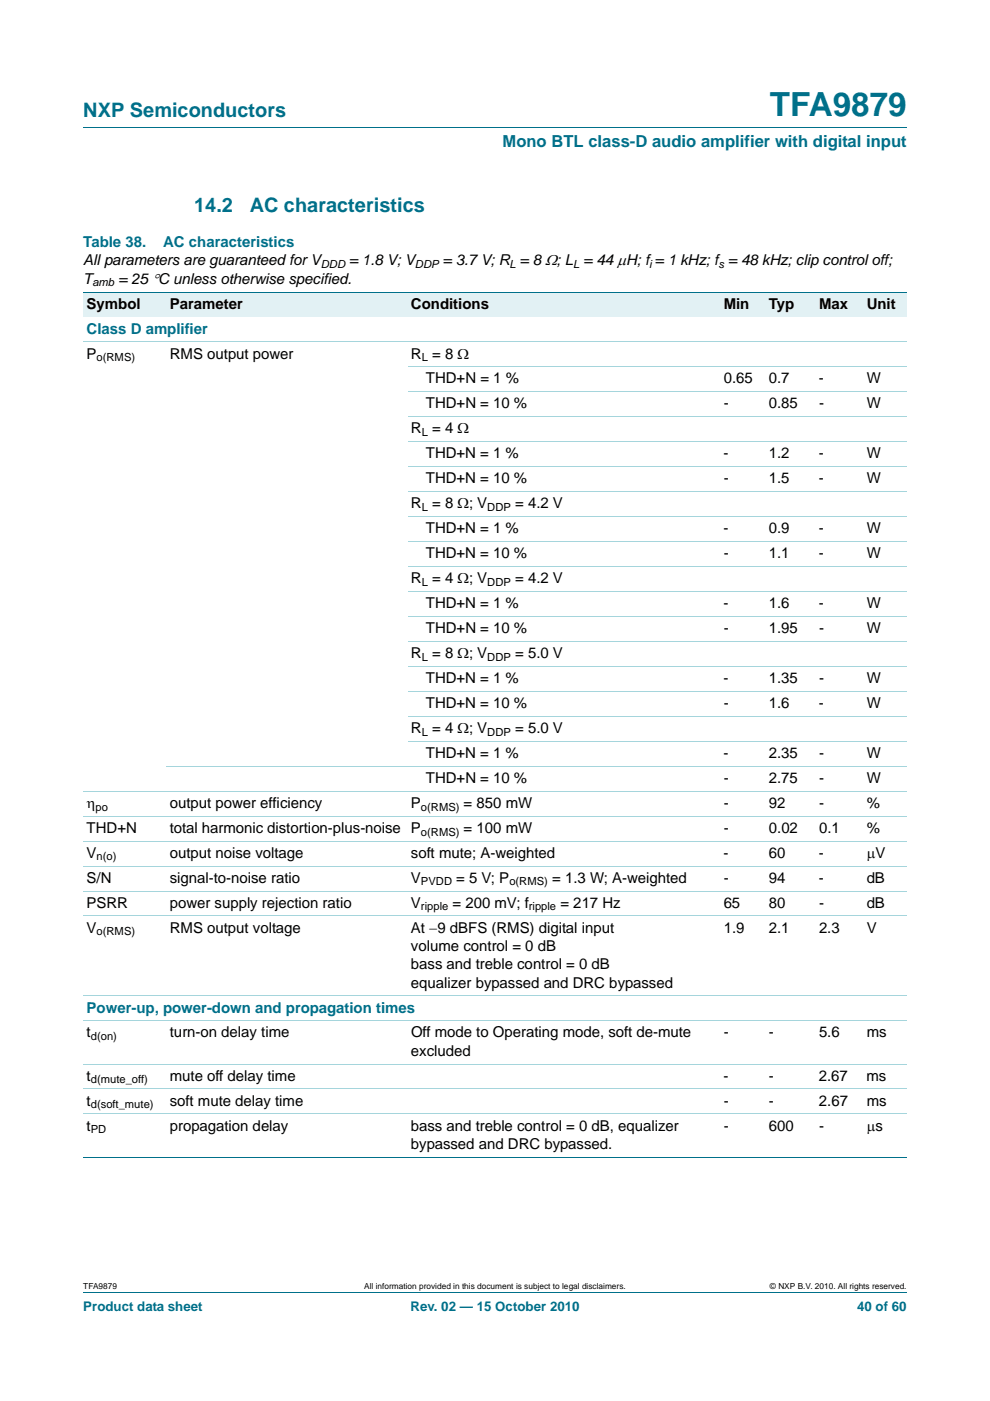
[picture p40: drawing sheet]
<svg xmlns="http://www.w3.org/2000/svg" width="210mm" height="297mm" viewBox="0 0 210 297" stroke-linecap="round" stroke-linejoin="round" font-family="sans-serif">
<defs><g id="words">
<text font-size="7" fill="#00708a" x="163.3" y="24.6">TFA9879</text>
<g font-size="4.2" fill="#00708a">
<text x="17.7" y="24.9">NXP Semiconductors</text>
<text x="41.2" y="45">14.2</text>
<text x="53" y="45">AC characteristics</text>
</g>
<text font-size="3.5" fill="#00708a" x="106.6" y="31.1">Mono BTL class-D audio amplifier with digital input</text>
<g font-size="3.2" fill="#00708a">
<text x="17.7" y="52.4">Table 38.</text>
<text x="34.6" y="52.4">AC characteristics</text>
<text x="18.4" y="70.7">Class D amplifier</text>
<text x="18.4" y="214.7">Power-up, power-down and propagation times</text>
</g>
<g font-size="3.2">
<text x="17.7" y="56.3">All parameters are guaranteed for V</text>
<text x="74" y="56.3">= 1.8 V; V</text>
<text x="93.9" y="56.3">= 3.7 V; R = 8 Ω; L = 44 μH; f = 1 kHz; f = 48 kHz; clip control off;</text>
<text x="17.7" y="60.1">T</text>
<text x="18.4" y="65.4">Symbol</text>
<text x="25.1" y="60.1">= 25 °C unless otherwise specified.</text>
<text x="36" y="65.4">Parameter</text>
<text x="87.2" y="65.4">Conditions</text>
<text x="153.5" y="65.4">Min</text>
<text x="163.1" y="65.4">Typ</text>
<text x="173.7" y="65.4">Max</text>
<text x="183.8" y="65.4">Unit</text>
<text x="18.4" y="76">P</text>
<text x="36" y="76">RMS output power</text>
<text x="87.2" y="76">R = 8 Ω</text>
<text x="90.3" y="81.3">THD+N = 1 %</text>
<text x="153.5" y="81.3">0.65</text>
<text x="163.1" y="81.3">0.7</text>
<text x="173.7" y="81.3">-</text>
<text x="183.8" y="81.3">W</text>
<text x="90.3" y="86.6">THD+N = 10 %</text>
<text x="153.5" y="86.6">-</text>
<text x="163.1" y="86.6">0.85</text>
<text x="173.7" y="86.6">-</text>
<text x="183.8" y="86.6">W</text>
<text x="87.2" y="91.9">R = 4 Ω</text>
<text x="90.3" y="97.2">THD+N = 1 %</text>
<text x="153.5" y="97.2">-</text>
<text x="163.1" y="97.2">1.2</text>
<text x="173.7" y="97.2">-</text>
<text x="183.8" y="97.2">W</text>
<text x="87.2" y="107.8">R = 8 Ω; V</text>
<text x="90.3" y="102.5">THD+N = 10 %</text>
<text x="109.3" y="107.8">= 4.2 V</text>
<text x="153.5" y="102.5">-</text>
<text x="163.1" y="102.5">1.5</text>
<text x="173.7" y="102.5">-</text>
<text x="183.8" y="102.5">W</text>
<text x="90.3" y="113.1">THD+N = 1 %</text>
<text x="153.5" y="113.1">-</text>
<text x="163.1" y="113.1">0.9</text>
<text x="173.7" y="113.1">-</text>
<text x="183.8" y="113.1">W</text>
<text x="90.3" y="118.3">THD+N = 10 %</text>
<text x="153.5" y="118.3">-</text>
<text x="163.1" y="118.3">1.1</text>
<text x="173.7" y="118.3">-</text>
<text x="183.8" y="118.3">W</text>
<text x="87.2" y="123.6">R = 4 Ω; V</text>
<text x="109.3" y="123.6">= 4.2 V</text>
<text x="90.3" y="128.9">THD+N = 1 %</text>
<text x="153.5" y="128.9">-</text>
<text x="163.1" y="128.9">1.6</text>
<text x="173.7" y="128.9">-</text>
<text x="183.8" y="128.9">W</text>
<text x="90.3" y="134.2">THD+N = 10 %</text>
<text x="153.5" y="134.2">-</text>
<text x="163.1" y="134.2">1.95</text>
<text x="173.7" y="134.2">-</text>
<text x="183.8" y="134.2">W</text>
<text x="87.2" y="139.5">R = 8 Ω; V</text>
<text x="109.3" y="139.5">= 5.0 V</text>
<text x="90.3" y="144.8">THD+N = 1 %</text>
<text x="153.5" y="144.8">-</text>
<text x="163.1" y="144.8">1.35</text>
<text x="173.7" y="144.8">-</text>
<text x="183.8" y="144.8">W</text>
<text x="87.2" y="155.4">R = 4 Ω; V</text>
<text x="90.3" y="150.1">THD+N = 10 %</text>
<text x="109.3" y="155.4">= 5.0 V</text>
<text x="153.5" y="150.1">-</text>
<text x="163.1" y="150.1">1.6</text>
<text x="173.7" y="150.1">-</text>
<text x="183.8" y="150.1">W</text>
<text x="90.3" y="160.7">THD+N = 1 %</text>
<text x="153.5" y="160.7">-</text>
<text x="163.1" y="160.7">2.35</text>
<text x="173.7" y="160.7">-</text>
<text x="183.8" y="160.7">W</text>
<text x="90.3" y="166">THD+N = 10 %</text>
<text x="153.5" y="166">-</text>
<text x="163.1" y="166">2.75</text>
<text x="173.7" y="166">-</text>
<text x="183.8" y="166">W</text>
<text x="18.4" y="171.3">η</text>
<text x="36" y="171.3">output power efficiency</text>
<text x="87.1" y="171.3">P</text>
<text x="98.3" y="171.3">= 850 mW</text>
<text x="153.5" y="171.3">-</text>
<text x="163.1" y="171.3">92</text>
<text x="173.7" y="171.3">-</text>
<text x="183.8" y="171.3">%</text>
<text x="18.4" y="176.6">THD+N</text>
<text x="36" y="176.6">total harmonic distortion-plus-noise P</text>
<text x="98.3" y="176.6">= 100 mW</text>
<text x="153.5" y="176.6">-</text>
<text x="163.1" y="176.6">0.02</text>
<text x="173.7" y="176.6">0.1</text>
<text x="183.8" y="176.6">%</text>
<text x="18.4" y="181.9">V</text>
<text x="36" y="181.9">output noise voltage</text>
<text x="87.2" y="181.9">soft mute; A-weighted</text>
<text x="153.5" y="181.9">-</text>
<text x="163.1" y="181.9">60</text>
<text x="173.7" y="181.9">-</text>
<text x="183.8" y="181.9">μV</text>
<text x="18.4" y="187.2">S/N</text>
<text x="36" y="187.2">signal-to-noise ratio</text>
<text x="87.1" y="187.2">V</text>
<text x="96.8" y="187.2">= 5 V; P</text>
<text x="117.1" y="187.2">= 1.3 W; A-weighted</text>
<text x="153.5" y="187.2">-</text>
<text x="163.1" y="187.2">94</text>
<text x="173.7" y="187.2">-</text>
<text x="183.8" y="187.2">dB</text>
<text x="18.4" y="192.4">PSRR</text>
<text x="18.4" y="197.7">V</text>
<text x="36" y="192.4">power supply rejection ratio</text>
<text x="36" y="197.7">RMS output voltage</text>
<text x="87.1" y="192.4">V</text>
<text x="87.2" y="197.7">At −9 dBFS (RMS) digital input</text>
<text x="96" y="192.4">= 200 mV; f</text>
<text x="118.9" y="192.4">= 217 Hz</text>
<text x="153.5" y="192.4">65</text>
<text x="153.5" y="197.7">1.9</text>
<text x="163.1" y="197.7">2.1</text>
<text x="163.1" y="192.4">80</text>
<text x="173.7" y="192.4">-</text>
<text x="173.7" y="197.7">2.3</text>
<text x="183.8" y="197.7">V</text>
<text x="183.8" y="192.4">dB</text>
<text x="87.2" y="201.6">volume control = 0 dB</text>
<text x="87.2" y="205.5">bass and treble control = 0 dB</text>
<text x="87.2" y="209.4">equalizer bypassed and DRC bypassed</text>
<text x="18.4" y="220">t</text>
<text x="36" y="220">turn-on delay time</text>
<text x="87.2" y="220">Off mode to Operating mode, soft de-mute</text>
<text x="153.5" y="220">-</text>
<text x="163.1" y="220">-</text>
<text x="173.7" y="220">5.6</text>
<text x="183.8" y="220">ms</text>
<text x="87.2" y="223.8">excluded</text>
<text x="18.4" y="229.1">t</text>
<text x="36" y="229.1">mute off delay time</text>
<text x="153.5" y="229.1">-</text>
<text x="163" y="229.1">-</text>
<text x="173.7" y="229.1">2.67</text>
<text x="183.8" y="229.1">ms</text>
<text x="18.4" y="234.4">t</text>
<text x="18.4" y="239.7">t</text>
<text x="36" y="234.4">soft mute delay time</text>
<text x="36" y="239.7">propagation delay</text>
<text x="87.2" y="239.7">bass and treble control = 0 dB, equalizer</text>
<text x="153.5" y="234.4">-</text>
<text x="153.5" y="239.7">-</text>
<text x="163.1" y="234.4">-</text>
<text x="163.1" y="239.7">600</text>
<text x="173.7" y="234.4">2.67</text>
<text x="173.7" y="239.7">-</text>
<text x="183.8" y="234.4">ms</text>
<text x="183.8" y="239.7">μs</text>
<text x="87.2" y="243.6">bypassed and DRC bypassed.</text>
</g>
<g font-size="2.8" fill="#00708a">
<text x="17.7" y="277.9">Product data sheet</text>
<text x="87.1" y="277.9">Rev. 02 — 15 October 2010</text>
<text x="181.8" y="277.9">40 of 60</text>
</g>
<g font-size="2.4">
<text x="68" y="56.8">DDD</text>
<text x="88" y="56.8">DDP</text>
<text x="108.1" y="56.8">L</text>
<text x="121.6" y="56.8">L</text>
<text x="137.7" y="56.8">i</text>
<text x="152.4" y="56.8">s</text>
<text x="19.6" y="60.7">amb</text>
<text x="20.5" y="76.6">o(RMS)</text>
<text x="89.5" y="76.6">L</text>
<text x="89.5" y="92.5">L</text>
<text x="89.5" y="108.3">L</text>
<text x="103.4" y="108.3">DDP</text>
<text x="89.5" y="124.2">L</text>
<text x="103.4" y="124.2">DDP</text>
<text x="89.5" y="140.1">L</text>
<text x="103.4" y="140.1">DDP</text>
<text x="89.5" y="156">L</text>
<text x="103.4" y="156">DDP</text>
<text x="20.3" y="171.9">po</text>
<text x="89.3" y="171.9">o(RMS)</text>
<text x="89.3" y="177.1">o(RMS)</text>
<text x="20.5" y="182.4">n(o)</text>
<text x="89.3" y="187.7">PVDD</text>
<text x="108" y="187.7">o(RMS)</text>
<text x="89.3" y="193">ripple</text>
<text x="112.2" y="193">ripple</text>
<text x="20.5" y="198.3">o(RMS)</text>
<text x="19.3" y="220.5">d(on)</text>
<text x="19.3" y="229.7">d(mute_off)</text>
<text x="19.3" y="235">d(soft_mute)</text>
<text x="19.3" y="240.3">PD</text>
</g>
<g font-size="1.8">
<text x="17.7" y="273.3">TFA9879</text>
<text x="77.3" y="273.3">All information provided in this document is subject to legal disclaimers.</text>
<text x="163.3" y="273.3">© NXP B.V. 2010. All rights reserved.</text>
</g>
</g></defs>
<path d="M17.7 27h174.6M17.7 273.9h174.6" fill="none" stroke="#00708a" stroke-width=".21"/>
<g fill="#e2f1f4">
<path d="M17.7 61.9h17.6v5.3h-17.6z"/>
<path d="M35.3 61.9h51.2v5.3h-51.2z"/>
<path d="M86.5 61.9h65.2v5.3h-65.2z"/>
<path d="M151.7 61.9h10.7v5.3h-10.7z"/>
<path d="M162.4 61.9h10.6v5.3h-10.6z"/>
<path d="M173 61.9h10.1v5.3h-10.1z"/>
<path d="M183.1 61.9h9.2v5.3h-9.2z"/>
</g>
<path d="M17.7 61.9h174.6M17.7 245.4h174.6" fill="none" stroke="#00708a" stroke-width=".21"/>
<g fill="none" stroke="#a5d5dc" stroke-width=".21">
<path d="M17.7 72.5h174.6M86.5 77.8h105.8M86.5 83.1h105.8M86.5 88.4h105.8M86.5 93.7h105.8M86.5 99h105.8M86.5 104.2h105.8M86.5 109.5h105.8M86.5 114.8h105.8M86.5 120.1h105.8M86.5 125.4h105.8M86.5 130.7h105.8"/>
<path d="M86.5 136h105.8M86.5 141.3h105.8M86.5 146.6h105.8M86.5 151.9h105.8M86.5 157.2h105.8M17.7 167.7h174.6M17.7 173h174.6M17.7 178.3h174.6M35.3 162.5h157M17.7 183.6h174.6M17.7 188.9h174.6M17.7 194.2h174.6"/>
<path d="M17.7 211.1h174.6M17.7 216.4h174.6M17.7 225.6h174.6M17.7 230.9h174.6M17.7 236.2h174.6"/>
</g>
<use href="#words"/>
</svg>
